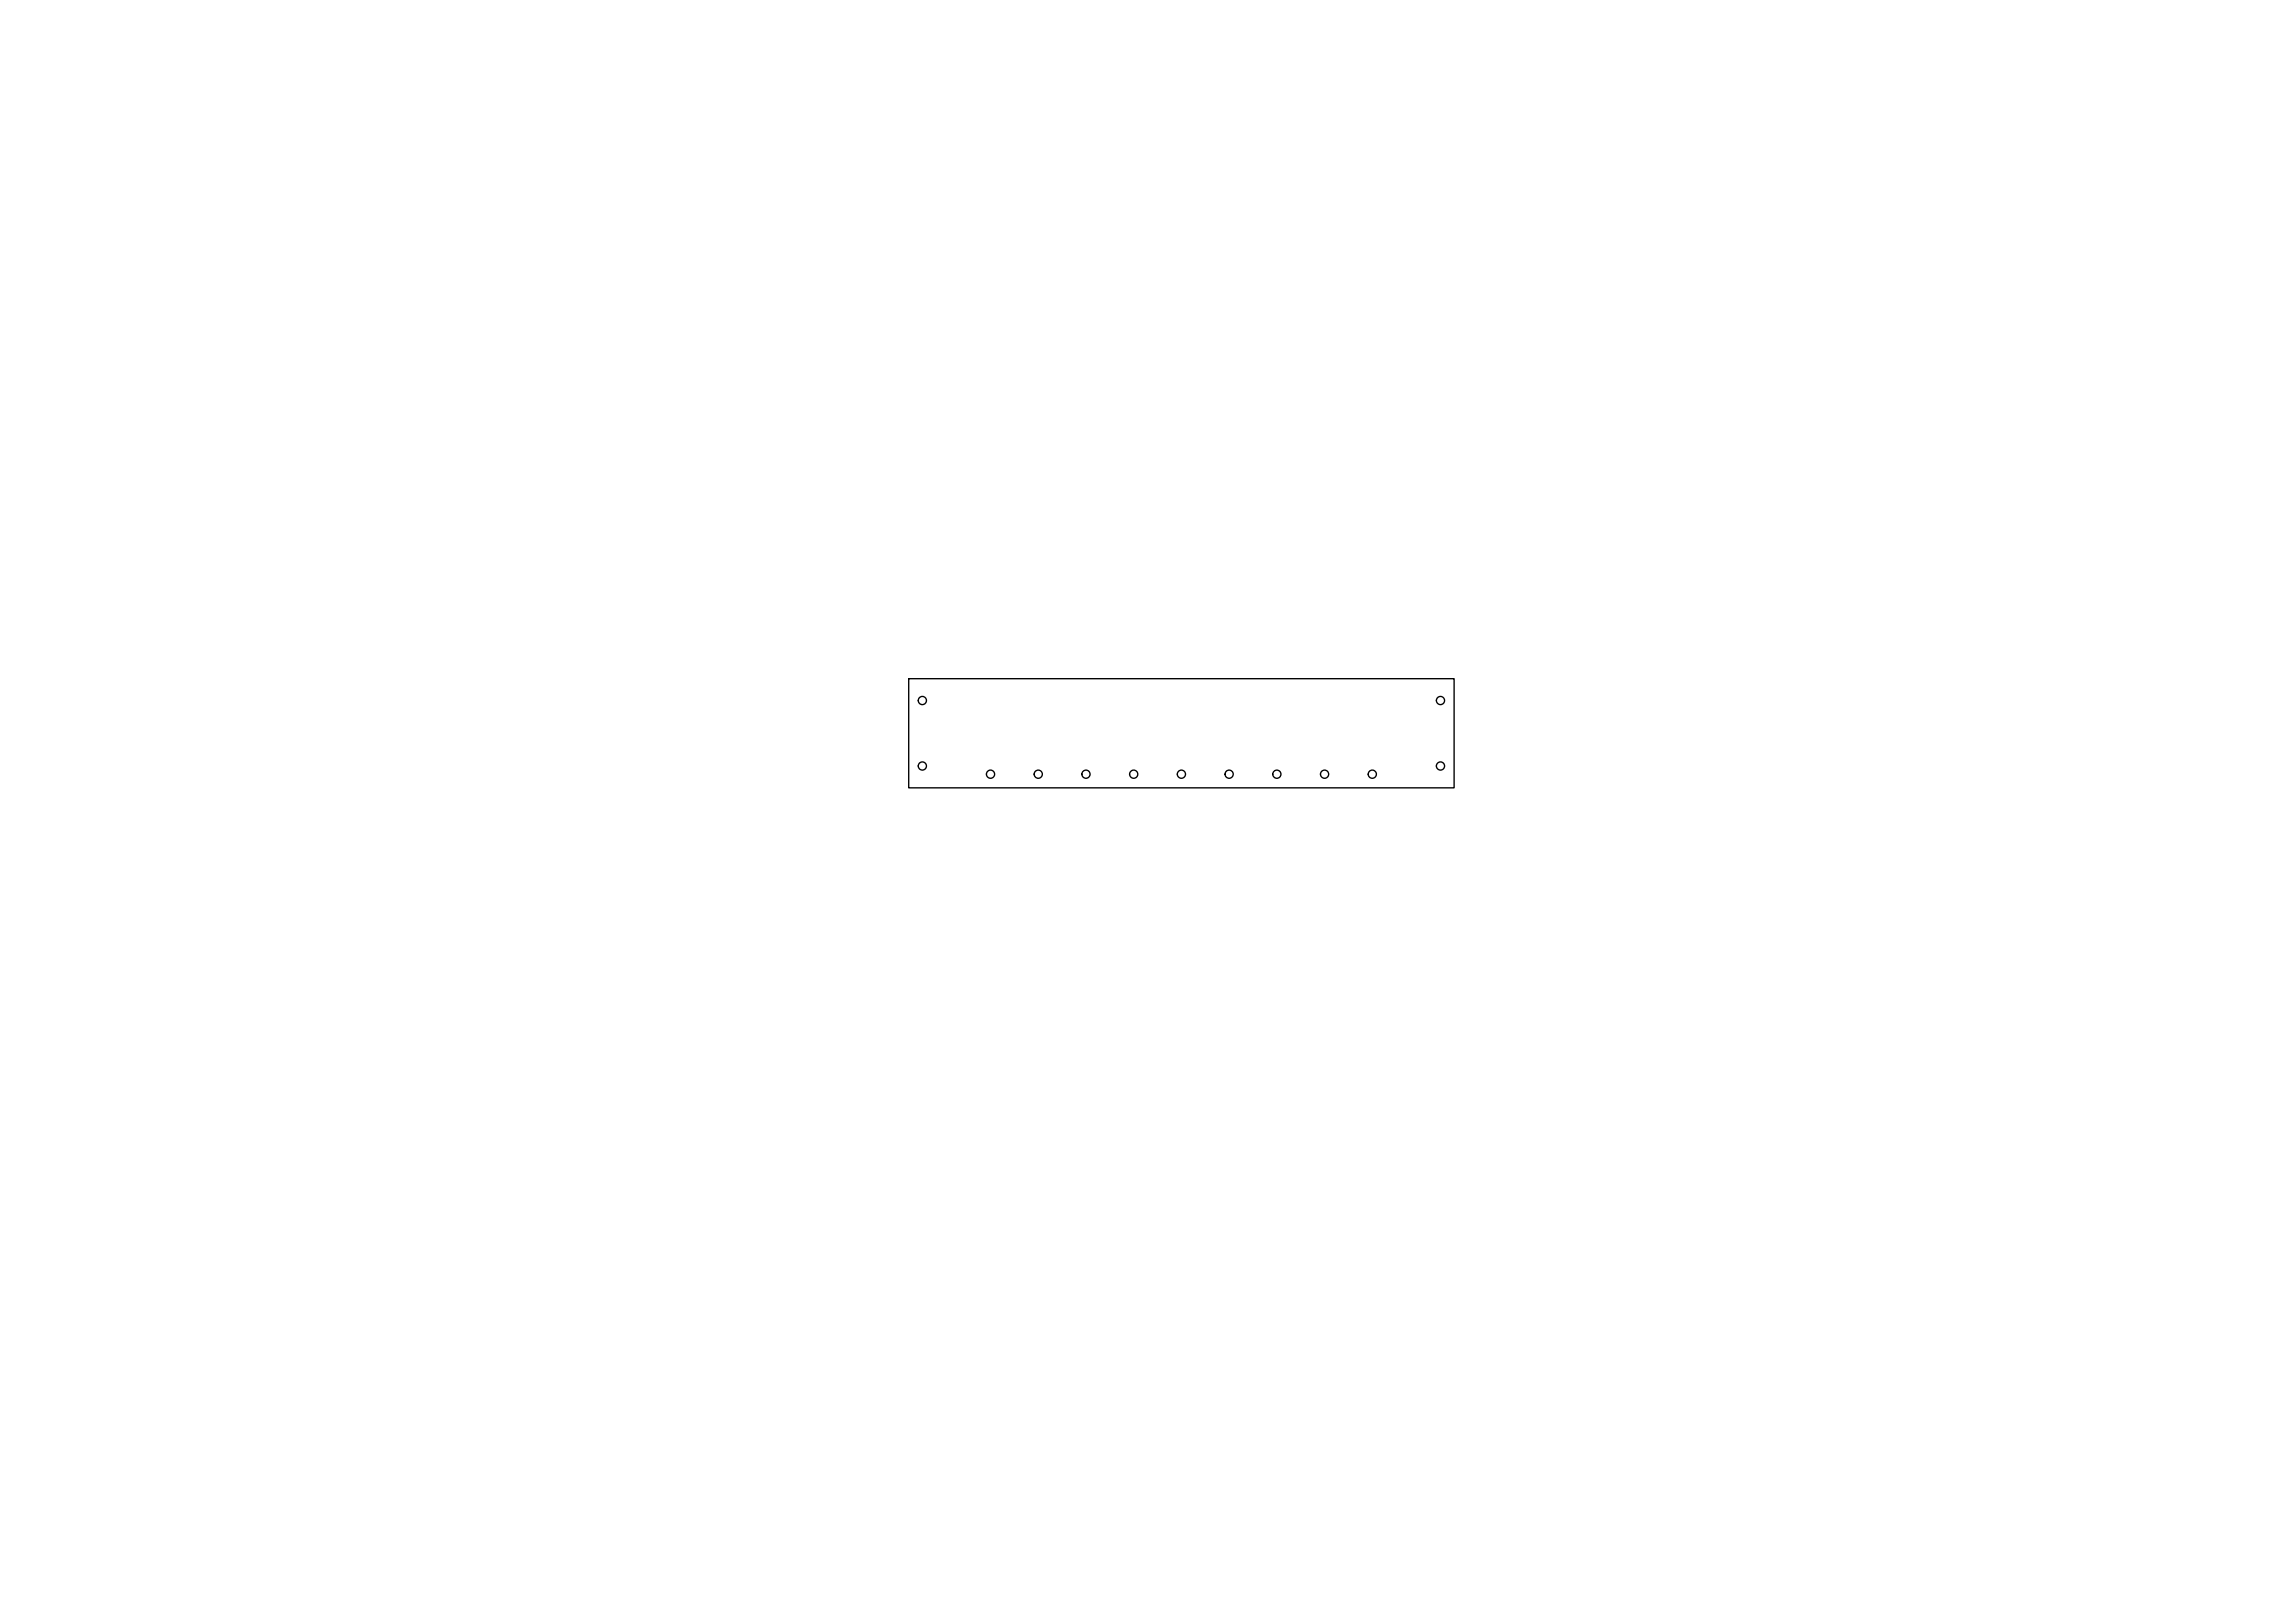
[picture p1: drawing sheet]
<svg xmlns="http://www.w3.org/2000/svg" width="841mm" height="594mm" viewBox="0 0 841 594" stroke-linecap="round" stroke-linejoin="round" font-family="sans-serif">
<!-- layer: Visible -->
<g fill="none" stroke="#000" stroke-width=".5">
<path d="M333 248.6h199.9v40h-199.9z"/>
<circle cx="338" cy="256.6" r="1.5"/>
<circle cx="527.9" cy="256.6" r="1.5"/>
<circle cx="338" cy="280.6" r="1.5"/>
<circle cx="363" cy="283.6" r="1.5"/>
<circle cx="380.5" cy="283.6" r="1.5"/>
<circle cx="398" cy="283.6" r="1.5"/>
<circle cx="415.5" cy="283.6" r="1.5"/>
<circle cx="432.9" cy="283.6" r="1.5"/>
<circle cx="450.4" cy="283.6" r="1.5"/>
<circle cx="467.9" cy="283.6" r="1.5"/>
<circle cx="485.4" cy="283.6" r="1.5"/>
<circle cx="502.9" cy="283.6" r="1.5"/>
<circle cx="527.9" cy="280.6" r="1.5"/>
</g>
</svg>
